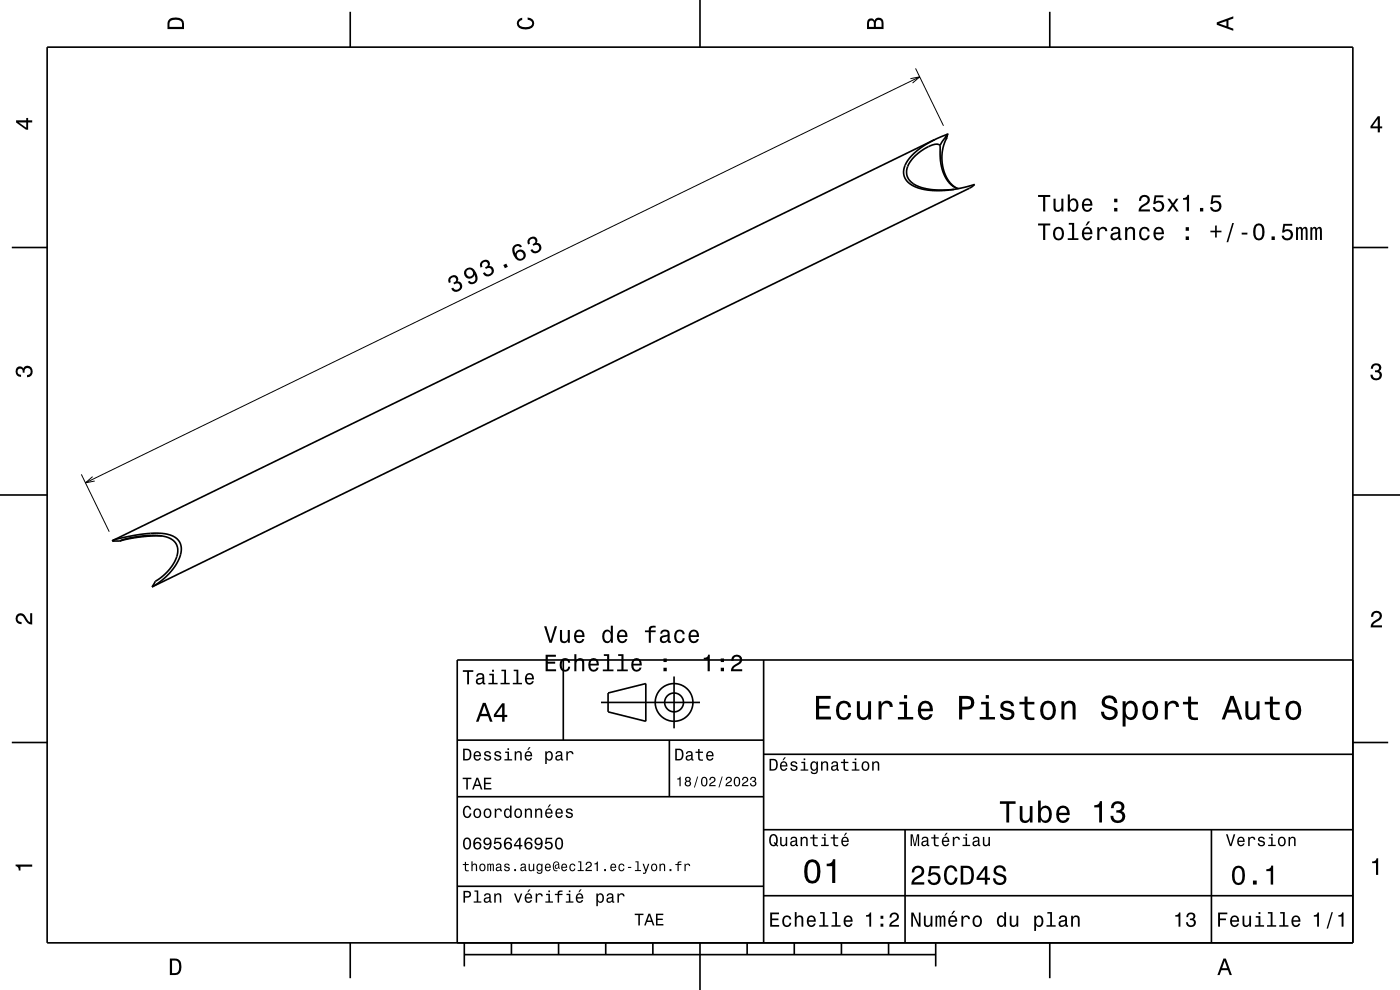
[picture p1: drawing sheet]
<svg xmlns="http://www.w3.org/2000/svg" width="297mm" height="210mm" viewBox="0 0 297 210" stroke-linecap="round" stroke-linejoin="round" font-family="sans-serif">
<path d="M193.1 16.7l2-.4-1.5 1.3M194.2 14.5l6 12.2M195.1 16.3l-177 86.1M17.3 100.6l5.9 12.2M19.6 101.1l-1.5 1.3 2-.4" fill="none" stroke="#000" stroke-width=".21"/>
<g fill="none" stroke="#000" stroke-width=".35">
<path d="M10 10h277v190h-277zM74.3 2.5v7.5M148.5 0v10M222.7 2.5v7.5M198.3 29.6l-2.9 1.7-2.1 1.8-1.3 2-.3 1.6 .1 .8 .4 .7 1.4 1.2 2.4 .8 2.8 .3a24.8 24.8 0 0 0 8-1.4l-1.1 .8-173.4 84.6M198.3 29.6l-174.3 85M199.4 30.9l-.5-.3a8.5 8.5 0 0 0-6.5 5.3 3.3 3.3 0 0 0 2.6 3.7 16.3 16.3 0 0 0 7.4 .6M199.4 30.9a11.7 11.7 0 0 0 1.6 7.4l.5 .7a3.4 3.4 0 0 0 1.8 1M200.5 29.3l-1.1 1.6M200.9 29.2a8.6 8.6 0 0 0 1.5 10.3l.7 .5M200.9 29.2l-.4 .1M201 28.5l-2.7 1.1"/>
<path d="M201 28.5l-.5 .8M201 28.5l-.1 .7M2.5 52.5h7.5M287 52.5h7.5M0 105h10M24 114.6l-.2 .2h1.6M24 114.6a28.3 28.3 0 0 1 11.4-1.3 3.4 3.4 0 0 1 2.6 5.2 13.1 13.1 0 0 1-5.7 6M25.4 114.8a18.4 18.4 0 0 1 10.2-.8 3.1 3.1 0 0 1 1.6 4.8 11.6 11.6 0 0 1-4.3 4.6l-.6 1.1M34.3 113.7a29.9 29.9 0 0 0-8.9 1.1M287 105h10M119.5 140v17M162 140v60"/>
<path d="M287 140h-190v60M2.5 157.5h7.5M97 157h65M127.5 149h21M129 147l8-2v8l-8-2zM142 157v12M143 143.5v11M287 157.5h7.5M97 169h65M162 176h125M162 160h125M192 176v24"/>
<path d="M257 176v24M97 188h65M162 190h125M74.3 200v7.5M98.5 202.5h100M98.5 200v5M108.5 200v2.5M118.5 200v2.5M128.5 200v2.5M138.5 200v2.5M148.5 200v10M158.5 200v2.5"/>
<path d="M168.5 200v2.5M178.5 200v2.5M188.5 200v2.5M198.5 200v5M222.7 200v7.5"/>
<circle cx="143" cy="149" r="2"/>
<circle cx="143" cy="149" r="4"/>
</g>
<g fill="#000">
<path d="M36 4a2.18 2.18 0 0 0-.5 2.2h3.5v-1.2a1.43 1.43 0 0 0-1.7-1.3zM36.3 4.4a2.15 2.15 0 0 1 2.2 .3l.1 1h-2.6v-1z" fill-rule="evenodd"/>
<path d="M109.9 4.2l.9-.4v.4a.7 .7 0 0 0-.7 .5 .7 .7 0 0 0 .3 .8 1.7 1.7 0 0 0 2.5-.5 .9 .9 0 0 0-1-.8v-.5a1.24 1.24 0 0 1 1.4 1.1 1.24 1.24 0 0 1-1 1.4 2.22 2.22 0 0 1-2.5-.7l-.2-.5z" fill-rule="evenodd"/>
<path d="M184.2 4.2l-.3 .7v1.3h3.5v-1.3a.98 .98 0 0 0-.7-1.1 .98 .98 0 0 0-1.2 .6 .84 .84 0 0 0-1.3-.2zM184.5 4.5a.54 .54 0 0 1 .6-.1 .54 .54 0 0 1 .3 .6v.7h-1zM185.9 4.4a.62 .62 0 0 1 .8-.1 .62 .62 0 0 1 .3 .6v.8h-1.2z" fill-rule="evenodd"/>
<path d="M258.1 4.7v.6l3.5 1.2v-.4l-1-.4v-1.4l1-.4v-.4zM258.6 5l1.6-.5v1z" fill-rule="evenodd"/>
<path d="M3.4 25.5v.5l2.1 1.5h.5v-1.5h.8v-.5h-.8v-.5h-.4v.5zM4 26h1.6v1.1z" fill-rule="evenodd"/>
<path d="M200.8 28.3h.4v.4h-.4z" fill-rule="evenodd"/>
<path d="M292.3 24.7l-1.6 2.1v.4h1.6v.9h.4v-.9h.5v-.4h-.5v-2.1zM292.3 25.2v1.6h-1.1z" fill-rule="evenodd"/>
<path d="M220.2 41.4v.4h1.1v3.1h.4v-3.1h1.1v-.4zM223.5 42.1v1.8a.89 .89 0 0 0 .6 1 .89 .89 0 0 0 1.1-.5v.5h.4v-2.8h-.4v1.6a.65 .65 0 0 1-.4 .8 .65 .65 0 0 1-.8-.3l-.1-2.1zM226.5 41.2v3.7h.5v-.5a.93 .93 0 0 0 1 .5 .93 .93 0 0 0 .7-.8 1.5 1.5 0 0 0-1-2l-.4 .1-.3 .4v-1.4zM227.2 42.7a.63 .63 0 0 1 .6-.2 .63 .63 0 0 1 .5 .6 1.13 1.13 0 0 1-.6 1.5 1.18 1.18 0 0 1-.5-1.9zM229.8 42.4a1.54 1.54 0 0 0 .8 2.6 1.06 1.06 0 0 0 1.1-.9h-.4l-.3 .3-.3 .2a.76 .76 0 0 1-.7-1h1.7a1.16 1.16 0 0 0-.4-1.3 1.16 1.16 0 0 0-1.5 .1zM230.2 42.7a.66 .66 0 0 1 .8-.2 .66 .66 0 0 1 .3 .8h-1.3zM236.4 44.1v.8h.6v-.8zM236.4 42.1v.8h.6v-.8zM241.9 41.7l-.3 .9h.5a.71 .71 0 0 1 .5-.8 .71 .71 0 0 1 .8 .5 .71 .71 0 0 1-.4 .8 1.8 1.8 0 0 0-1.5 1.8h2.4v-.5h-1.9a2.2 2.2 0 0 1 1.5-1.1 1.13 1.13 0 0 0 .1-1.7 1.13 1.13 0 0 0-1.7 .1zM244.9 41.4l-.2 1.9h.4a.79 .79 0 0 1 1.1-.2 .79 .79 0 0 1 .1 1.2 .79 .79 0 0 1-1.2-.1l-.1-.3h-.4a1.21 1.21 0 0 0 1.5 1.1 1.21 1.21 0 0 0 .8-1.6 1.21 1.21 0 0 0-1.8-.6l.2-1h1.5v-.4zM247.7 42.1l.8 1.4-.9 1.4h.5l.7-1.1 .7 1.1h.6l-1-1.4 .9-1.4h-.5l-.7 1-.6-1zM251 42v.4h.8v2.5h.4v-3.6h-.3a.77 .77 0 0 1-.9 .7zM254.6 44.1v.8h.7v-.8zM257.1 41.4l-.3 1.9h.4a.79 .79 0 0 1 1.2-.2 .79 .79 0 0 1 0 1.2 .79 .79 0 0 1-1.2-.1v-.3h-.5a1.21 1.21 0 0 0 1.5 1.1 1.21 1.21 0 0 0 .8-1.6 1.21 1.21 0 0 0-1.7-.6l.1-1h1.5v-.4z" fill-rule="evenodd"/>
<path d="M220.2 47.4v.4h1.1v3.1h.4v-3.1h1.1v-.4zM223.7 48.5a1.53 1.53 0 0 0 .9 2.5 1.48 1.48 0 0 0 1.1-1.4 1.48 1.48 0 0 0-1.1-1.5l-.5 .1zM224 48.8a.67 .67 0 0 1 .7-.3 .67 .67 0 0 1 .5 .6 1.11 1.11 0 0 1-.6 1.5 1.17 1.17 0 0 1-.6-1.8zM226.7 47.3v.4h.7v2.8h-.9v.4h2.3v-.4h-.9v-3.2zM230.8 47l-.5 .8h.3l.7-.8zM229.8 48.5a1.54 1.54 0 0 0 .8 2.5 1.06 1.06 0 0 0 1.1-.9h-.4l-.3 .4-.3 .1a.76 .76 0 0 1-.7-.9h1.7a1.16 1.16 0 0 0-.4-1.4 1.16 1.16 0 0 0-1.5 .2zM230.2 48.7a.66 .66 0 0 1 .8-.1 .66 .66 0 0 1 .3 .7h-1.3zM232.8 48.2v2.7h.4v-1.5a.66 .66 0 0 1 .4-.8 .66 .66 0 0 1 .8 .2l.1 .2h.4a.89 .89 0 0 0-.7-.9 .89 .89 0 0 0-1 .5v-.4zM235.9 48.3l-.2 .7h.4a.55 .55 0 0 1 .7-.5 .55 .55 0 0 1 .3 .7l-.2 .1a.98 .98 0 0 0-1.1 .3 .98 .98 0 0 0 0 1.2 1.06 1.06 0 0 0 1.5-.2l.1 .3h.5v-.3l-.2-.1v-1.6a1.02 1.02 0 0 0-.7-.8 1.02 1.02 0 0 0-1.1 .2zM236.1 49.9l1.1-.4a.77 .77 0 0 1-.2 .9 .77 .77 0 0 1-.9 .1l-.1-.3zM238.7 48.2v2.7h.4v-1.6a.63 .63 0 0 1 .4-.7 .63 .63 0 0 1 .8 .3l.1 2h.4v-1.8a.89 .89 0 0 0-.6-1 .89 .89 0 0 0-1.1 .5v-.4zM242 48.5a1.53 1.53 0 0 0 .8 2.5 1.07 1.07 0 0 0 1.1-1.1h-.4a.67 .67 0 0 1-.7 .7 .67 .67 0 0 1-.7-.6 1.11 1.11 0 0 1 .7-1.5 .6 .6 0 0 1 .7 .6h.4a1.09 1.09 0 0 0-.8-1 1.09 1.09 0 0 0-1.1 .4zM245 48.5a1.54 1.54 0 0 0 .8 2.5 1.06 1.06 0 0 0 1.1-.9h-.5l-.2 .4-.4 .1a.76 .76 0 0 1-.6-.9h1.7a1.16 1.16 0 0 0-.5-1.4 1.16 1.16 0 0 0-1.4 .2zM245.3 48.7a.66 .66 0 0 1 .8-.1 .66 .66 0 0 1 .4 .7h-1.3zM251.5 50.2v.7h.7v-.7zM251.5 48.2v.7h.7v-.7zM257.8 47.8v1.1h-1v.4h1v1.1h.3v-1.1h1v-.4h-1v-1.1zM261.4 47.3l-1.2 4.1h.3l1.3-4.1zM263.4 49.4v.3h1.2v-.3zM266.2 47.8a2.67 2.67 0 0 0 .3 3.1 1.14 1.14 0 0 0 1.7-.9 2.31 2.31 0 0 0-.6-2.5l-.5-.1-.6 .1zM266.7 47.9h.7a2.38 2.38 0 0 1 0 2.6h-.7a2.37 2.37 0 0 1 0-2.6zM269.7 50.2v.7h.7v-.7zM272.3 47.5l-.3 1.8h.4a.79 .79 0 0 1 1.1-.2 .79 .79 0 0 1 .1 1.2 .79 .79 0 0 1-1.2-.1l-.1-.2h-.4a1.21 1.21 0 0 0 1.5 1 1.21 1.21 0 0 0 .8-1.6 1.21 1.21 0 0 0-1.7-.6l.1-.9h1.5v-.4zM274.9 48.2v2.7h.5v-2.1l.2-.3h.2l.2 .3v2.1h.4v-2.1l.3-.3 .2 .1 .1 .4v1.9h.4v-1.9a.69 .69 0 0 0-.5-.9l-.6 .4-.2-.3-.3-.1-.5 .4v-.3zM278 48.2v2.7h.4v-2.1l.4-.3 .2 .3v2.1h.4v-1.8a.5 .5 0 0 1 .4-.6l.2 .1v.4v1.9h.4v-1.9a.69 .69 0 0 0-.5-.9l-.5 .4-.2-.3-.3-.1-.5 .4v-.3z" fill-rule="evenodd"/>
<path d="M95.3 58.8a1.06 1.06 0 0 0-.1 1.2l.4-.2a.62 .62 0 0 1 0-.8 .62 .62 0 0 1 .8-.1 .62 .62 0 0 1 .2 .8l-.4 .3 .2 .3a.72 .72 0 0 1 1 0 .72 .72 0 0 1 0 1.1 .72 .72 0 0 1-1.1-.1l-.2-.3-.4 .2a1.18 1.18 0 0 0 1.9 .4 1.18 1.18 0 0 0-.3-1.9h-.2a.9 .9 0 0 0-.2-1.2 .9 .9 0 0 0-1.2 0zM98.7 57.2a1.15 1.15 0 0 0 .3 1.7 1.15 1.15 0 0 0 1.7-.6 1.02 1.02 0 0 1-.2 1.5 .56 .56 0 0 1-.8-.2l-.5 .2a1.18 1.18 0 0 0 1.6 .3 1.18 1.18 0 0 0 .5-1.5 1.76 1.76 0 0 0-2.2-1.7zM98.9 57.9a.75 .75 0 0 1 1.5 0 .75 .75 0 0 1-1.5 0zM102.1 55.5a1.07 1.07 0 0 0-.1 1.3l.4-.2a.62 .62 0 0 1-.1-.9 .62 .62 0 0 1 .9-.1 .62 .62 0 0 1 .1 .9l-.4 .2 .2 .4a.72 .72 0 0 1 1-.1 .72 .72 0 0 1 0 1.1 .72 .72 0 0 1-1.1-.1l-.1-.3-.5 .2a1.18 1.18 0 0 0 1.9 .5 1.18 1.18 0 0 0-.2-2h-.3a.9 .9 0 0 0-.2-1.1 .9 .9 0 0 0-1.2-.1zM106.8 56.2l.3 .7 .6-.3-.3-.7zM109.1 52.1a2.12 2.12 0 0 0 1.2 3.2 1.16 1.16 0 0 0 1.3-.9 1.16 1.16 0 0 0-.9-1.3 1.16 1.16 0 0 0-1.4 .7 1.02 1.02 0 0 1 .2-1.5 .58 .58 0 0 1 .8 .2l.5-.2a1.04 1.04 0 0 0-1.7-.2zM109.6 54.2a.75 .75 0 0 1 1.5 0 .75 .75 0 0 1-1.5 0zM112.1 50.6a1.07 1.07 0 0 0-.1 1.3l.4-.2a.62 .62 0 0 1 0-.9 .62 .62 0 0 1 .8-.1 .62 .62 0 0 1 .2 .9l-.4 .2 .2 .4a.72 .72 0 0 1 1-.1 .72 .72 0 0 1 0 1.1 .72 .72 0 0 1-1.1-.1l-.2-.3-.4 .2a1.18 1.18 0 0 0 1.9 .5 1.18 1.18 0 0 0-.3-2h-.2a.9 .9 0 0 0-.2-1.1 .9 .9 0 0 0-1.2-.1z" fill-rule="evenodd"/>
<path d="M291.1 77.4a1.08 1.08 0 0 1 1.4-.2 1.08 1.08 0 0 1 .4 1.2l-.3 .3a1.06 1.06 0 0 1 .5 1.3 1.06 1.06 0 0 1-1.2 .7 1.1 1.1 0 0 1-1.2-1.2h.5a.71 .71 0 0 0 1 .8 .71 .71 0 0 0 .1-1.3h-.6v-.4a.61 .61 0 0 0 .8-.3 .61 .61 0 0 0-.2-.8 .61 .61 0 0 0-.9 .2l-.1 .5h-.5z" fill-rule="evenodd"/>
<path d="M3.6 78a.86 .86 0 0 1 1.4 .2 1.06 1.06 0 0 1 1.2-.6 1.06 1.06 0 0 1 .7 1.2 1.1 1.1 0 0 1-1.2 1.2v-.4a.71 .71 0 0 0 .8-1 .71 .71 0 0 0-1.3-.1v.6h-.4a.61 .61 0 0 0-.3-.8 .61 .61 0 0 0-.8 .2 .61 .61 0 0 0 .2 .8l.6 .2v.4a1.15 1.15 0 0 1-1.2-.6 1.15 1.15 0 0 1 .3-1.3z" fill-rule="evenodd"/>
<path d="M23.9 114.4h.3v.4h-.3z" fill-rule="evenodd"/>
<path d="M3.6 130.4a1.22 1.22 0 0 1 2 .7l.4 .6 .4 .3v-1.9h.4v2.4a1.8 1.8 0 0 1-1.7-1.4 .71 .71 0 0 0-.9-.5 .71 .71 0 0 0-.5 .8 .71 .71 0 0 0 .9 .5v.5a1.18 1.18 0 0 1-1.2-.7 1.18 1.18 0 0 1 .2-1.3z" fill-rule="evenodd"/>
<path d="M115.4 132.8l1.2 3.5h.5l1.1-3.5h-.5l-.9 3-.9-3zM118.8 133.6v1.8a.89 .89 0 0 0 .6 1 .89 .89 0 0 0 1.1-.5v.4h.4v-2.7h-.5v1.6a.65 .65 0 0 1-.3 .8 .65 .65 0 0 1-.8-.3l-.1-2.1zM122.1 133.9a1.54 1.54 0 0 0 .8 2.5 1.06 1.06 0 0 0 1.1-.8h-.5l-.2 .3-.4 .1a.76 .76 0 0 1-.7-.9h1.8a1.16 1.16 0 0 0-.5-1.4 1.16 1.16 0 0 0-1.4 .2zM122.4 134.1a.66 .66 0 0 1 .8-.1 .66 .66 0 0 1 .3 .7h-1.3zM128 133.9a1.58 1.58 0 0 0 .8 2.5l.4-.1 .4-.4v.4h.4v-3.6h-.4v1.3a.89 .89 0 0 0-1.6-.1zM128.4 134.2a.62 .62 0 0 1 .7-.2 .62 .62 0 0 1 .4 .5 1.12 1.12 0 0 1-.6 1.5 1.19 1.19 0 0 1-.5-1.8zM131.2 133.9a1.54 1.54 0 0 0 .8 2.5 1.05 1.05 0 0 0 1.1-.8h-.5l-.2 .3-.4 .1a.76 .76 0 0 1-.7-.9h1.8a1.16 1.16 0 0 0-.5-1.4 1.16 1.16 0 0 0-1.4 .2zM131.5 134.1a.66 .66 0 0 1 .8-.1 .66 .66 0 0 1 .4 .7h-1.4zM136.8 133.7v.4h.8v2.2h.5v-2.2h1v-.4h-1v-.3l.3-.3h.7v-.3a1.03 1.03 0 0 0-1.5 .7v.2zM140.3 133.8l-.2 .6h.4a.55 .55 0 0 1 .7-.5 .55 .55 0 0 1 .3 .8h-.2a1 1 0 0 0-1 .2 1 1 0 0 0-.3 1.1 .94 .94 0 0 0 1.7 0l.1 .3 .5 .1v-.4h-.2v-.2v-1.4a1.02 1.02 0 0 0-.7-.9 1.02 1.02 0 0 0-1.1 .3zM140.5 135.3l1.1-.3a.77 .77 0 0 1-.2 .8 .77 .77 0 0 1-.9 .1l-.1-.3zM143.3 133.9a1.53 1.53 0 0 0 .9 2.5 1.05 1.05 0 0 0 1.1-1h-.5a.67 .67 0 0 1-.6 .6 .67 .67 0 0 1-.7-.6 1.12 1.12 0 0 1 .7-1.5 .6 .6 0 0 1 .6 .6h.5a1.09 1.09 0 0 0-.8-.9 1.09 1.09 0 0 0-1.2 .3zM146.4 133.9a1.54 1.54 0 0 0 .8 2.5 1.05 1.05 0 0 0 1-.8h-.4l-.2 .3-.4 .1a.76 .76 0 0 1-.7-.9h1.8a1.16 1.16 0 0 0-.5-1.4 1.16 1.16 0 0 0-1.4 .2zM146.7 134.1a.66 .66 0 0 1 .8-.1 .66 .66 0 0 1 .3 .7h-1.3z" fill-rule="evenodd"/>
<path d="M291.2 129.9a1.18 1.18 0 0 1 1.9 .3 1.18 1.18 0 0 1-1 1.7l-.5 .3-.3 .5h1.9v.4h-2.4a1.8 1.8 0 0 1 1.4-1.8 .71 .71 0 0 0 .5-.8 .71 .71 0 0 0-.9-.5 .71 .71 0 0 0-.5 .8h-.4z" fill-rule="evenodd"/>
<path d="M98.2 158.8v2.5h.9a1.37 1.37 0 0 0 .7-2.2 1.56 1.56 0 0 0-1.6-.3zM98.6 159.1a.98 .98 0 0 1 1.1 .7 .98 .98 0 0 1-.6 1.2h-.5zM100.7 159.6a1.04 1.04 0 0 0-.2 1.2 1.04 1.04 0 0 0 1 .5l.5-.5h-.3l-.4 .3a.54 .54 0 0 1-.5-.7h1.3a.83 .83 0 0 0-.4-.9 .83 .83 0 0 0-1 .1zM100.9 159.7l.2-.1a.47 .47 0 0 1 .5 .1 .47 .47 0 0 1 .1 .5h-.9zM102.9 159.5l-.2 .1a.69 .69 0 0 0 .9 .9l.2 .1a.43 .43 0 0 1-.4 .5 .43 .43 0 0 1-.4-.4h-.3a.74 .74 0 0 0 .9 .7 .74 .74 0 0 0 .5-1l-1-.4a.38 .38 0 0 1 .3-.5 .38 .38 0 0 1 .4 .4h.3a.78 .78 0 0 0-1.2-.4zM105.1 159.5l-.2 .1a.69 .69 0 0 0 .9 .9l.2 .1a.43 .43 0 0 1-.4 .5 .43 .43 0 0 1-.5-.4h-.3a.74 .74 0 0 0 .9 .7 .74 .74 0 0 0 .5-1l-.9-.4a.38 .38 0 0 1 .3-.5 .38 .38 0 0 1 .4 .4h.3a.77 .77 0 0 0-1.2-.4zM107.2 159.4v.3h.5v1.3h-.7v.3h1.6v-.3h-.6v-1.6zM107.7 158.7v.4h.3v-.4zM109.2 159.4v1.9h.3v-1.1a.45 .45 0 0 1 .4-.6 .45 .45 0 0 1 .5 .5v1.2h.3v-1.3a.63 .63 0 0 0-.5-.7 .63 .63 0 0 0-.7 .4v-.3zM112.2 158.5l-.4 .6h.3l.5-.6zM111.5 159.6a1.04 1.04 0 0 0-.2 1.2 1.04 1.04 0 0 0 1.1 .5l.5-.5h-.3l-.5 .3a.54 .54 0 0 1-.5-.7h1.3a.83 .83 0 0 0-.4-.9 .83 .83 0 0 0-1 .1zM111.8 159.7l.1-.1a.48 .48 0 0 1 .5 .1 .48 .48 0 0 1 .2 .5h-1zM115.7 159.4v2.7h.3v-1.1a.66 .66 0 0 0 .7 .4 .66 .66 0 0 0 .5-.6 .91 .91 0 0 0 0-1.1 .91 .91 0 0 0-1-.3l-.2 .3v-.3zM116.1 159.8a.45 .45 0 0 1 .5-.2 .45 .45 0 0 1 .3 .4 .65 .65 0 0 1 .1 .8 .65 .65 0 0 1-.7 .2 .98 .98 0 0 1-.2-1.2zM118.1 159.5l-.2 .4h.3a.39 .39 0 0 1 .4-.3 .39 .39 0 0 1 .3 .5h-.1a.65 .65 0 0 0-1 .4 .65 .65 0 0 0 .6 .9l.6-.3 .1 .2h.4v-.2l-.2-.1v-1.1a.72 .72 0 0 0-.5-.6 .72 .72 0 0 0-.7 .2zM118.2 160.6l.8-.3a.55 .55 0 0 1-.2 .7 .55 .55 0 0 1-.6 0zM120.1 159.4v1.9h.4v-1.1a.47 .47 0 0 1 .2-.6 .47 .47 0 0 1 .6 .2v.2h.4a.64 .64 0 0 0-.5-.7 .64 .64 0 0 0-.8 .4v-.3z" fill-rule="evenodd"/>
<path d="M98.2 142.2v.3h.9v2.7h.4v-2.7h.9v-.3zM101.3 143l-.3 .5h.4a.47 .47 0 0 1 .5-.4 .47 .47 0 0 1 .4 .6l-.2 .1a.84 .84 0 0 0-1 .2 .84 .84 0 0 0 0 1.1 .9 .9 0 0 0 1.3-.2l.1 .2 .5 .1v-.3l-.3-.1v-1.3a.87 .87 0 0 0-1.4-.5zM101.4 144.3l.9-.3a.66 .66 0 0 1-.1 .7 .66 .66 0 0 1-.8 .1zM103.8 142.9v.3h.6v1.6h-.8v.4h2v-.4h-.8v-1.9zM104.4 142.1v.4h.4v-.4zM106.4 142.1v.3h.6v2.4h-.8v.4h1.9v-.4h-.7v-2.7zM109 142.1v.3h.6v2.4h-.8v.4h1.9v-.4h-.7v-2.7zM111.6 143.1a1.32 1.32 0 0 0 .7 2.1 .9 .9 0 0 0 .9-.7h-.3l-.2 .3-.4 .1a.65 .65 0 0 1-.6-.8h1.6a1 1 0 0 0-.4-1.2 1 1 0 0 0-1.3 .2zM111.9 143.3a.57 .57 0 0 1 .7-.1 .57 .57 0 0 1 .3 .6h-1.2z" fill-rule="evenodd"/>
<path d="M102.4 149.1l-1.4 4h.5l.4-1.2h1.6l.4 1.2h.6l-1.5-4zM102.7 149.7l.7 1.7h-1.3zM106.5 149.2l-1.7 2.4v.5h1.7v1h.5v-1h.6v-.5h-.6v-2.4zM106.5 149.9v1.7h-1.3z" fill-rule="evenodd"/>
<path d="M115.8 138.9v3.5h2.2v-.4h-1.8v-1.2h1.6v-.4h-1.6v-1.1h1.7v-.4zM119 140a1.53 1.53 0 0 0 .9 2.5 1.05 1.05 0 0 0 1.1-1.1h-.5a.67 .67 0 0 1-.6 .7 .67 .67 0 0 1-.7-.6 1.11 1.11 0 0 1 .7-1.5 .6 .6 0 0 1 .6 .6h.5a1.09 1.09 0 0 0-.8-1 1.09 1.09 0 0 0-1.2 .4zM121.8 138.8v3.6h.5v-1.6a.63 .63 0 0 1 .4-.7 .63 .63 0 0 1 .8 .3v2h.4v-1.8a.88 .88 0 0 0-.6-1 .88 .88 0 0 0-1 .5v-1.3zM125.1 140a1.54 1.54 0 0 0 .8 2.5 1.06 1.06 0 0 0 1.1-.9h-.4l-.3 .4-.3 .1a.76 .76 0 0 1-.7-.9h1.7a1.16 1.16 0 0 0-.4-1.4 1.16 1.16 0 0 0-1.5 .2zM125.5 140.2a.66 .66 0 0 1 .8-.1 .66 .66 0 0 1 .3 .7h-1.3zM128.1 138.8v.3h.7v2.9h-.9v.4h2.2v-.4h-.9v-3.2zM131.1 138.8v.3h.7v2.9h-.9v.4h2.3v-.4h-.9v-3.2zM134.2 140a1.54 1.54 0 0 0 .8 2.5 1.06 1.06 0 0 0 1.1-.9h-.4l-.3 .4-.3 .1a.76 .76 0 0 1-.7-.9h1.7a1.17 1.17 0 0 0-.4-1.4 1.17 1.17 0 0 0-1.5 .2zM134.6 140.2a.66 .66 0 0 1 .8-.1 .66 .66 0 0 1 .3 .7h-1.3zM140.8 141.6v.8h.6v-.8zM140.8 139.7v.7h.6v-.7z" fill-rule="evenodd"/>
<path d="M143.2 158.8v2.5h.9a1.37 1.37 0 0 0 .7-2.2 1.56 1.56 0 0 0-1.6-.3zM143.6 159.1a.98 .98 0 0 1 1.1 .7 .98 .98 0 0 1-.6 1.2h-.5zM145.7 159.5l-.2 .4h.3a.39 .39 0 0 1 .5-.3 .39 .39 0 0 1 .3 .5h-.2a.65 .65 0 0 0-.9 .4 .65 .65 0 0 0 .5 .9l.7-.3v.2h.4v-.2l-.1-.1-.1-1.1a.73 .73 0 0 0-.4-.6 .73 .73 0 0 0-.8 .2zM145.8 160.6l.8-.3a.55 .55 0 0 1-.1 .7 .55 .55 0 0 1-.7 0zM148.1 158.9v.5h-.5v.3h.5v1.3a.75 .75 0 0 0 1 .4v-.3a.48 .48 0 0 1-.7-.3v-1.1h.7v-.3h-.7v-.5zM150 159.6a1.04 1.04 0 0 0-.2 1.2 1.04 1.04 0 0 0 1.1 .5l.5-.5h-.4l-.4 .3a.54 .54 0 0 1-.5-.7h1.3a.83 .83 0 0 0-.4-.9 .83 .83 0 0 0-1 .1zM150.3 159.7l.1-.1a.48 .48 0 0 1 .5 .1 .48 .48 0 0 1 .2 .5h-1z" fill-rule="evenodd"/>
<path d="M149.3 139.5v.4h.8v2.5h.5v-3.5h-.4a.77 .77 0 0 1-.9 .6zM152.9 141.6v.8h.7v-.8zM152.9 139.7v.7h.7v-.7zM155.4 139.2l-.3 .9h.5a.7 .7 0 0 1 .5-.8 .7 .7 0 0 1 .9 .5 .7 .7 0 0 1-.5 .9 1.8 1.8 0 0 0-1.5 1.7h2.5v-.4h-1.9a2.2 2.2 0 0 1 1.4-1.2 1.13 1.13 0 0 0 .1-1.7 1.13 1.13 0 0 0-1.7 .1z" fill-rule="evenodd"/>
<path d="M173.1 147.6v5h3.2v-.6h-2.5v-1.7h2.2v-.6h-2.2v-1.5h2.4v-.6zM177.8 149.2a2.59 2.59 0 0 0 .5 3.4 1.58 1.58 0 0 0 2.3-1.4h-.6a.95 .95 0 0 1-.9 1 .95 .95 0 0 1-1-.9 1.59 1.59 0 0 1 .9-2.1 .85 .85 0 0 1 .9 .8h.7a1.56 1.56 0 0 0-1.1-1.3 1.56 1.56 0 0 0-1.7 .5zM181.8 148.8v2.5a1.27 1.27 0 0 0 .9 1.4 1.27 1.27 0 0 0 1.5-.7v.6h.6v-3.8h-.6v2.2a.92 .92 0 0 1-.6 1.1 .92 .92 0 0 1-1.2-.4v-2.9zM186.4 148.8v3.8h.6v-2.2a.95 .95 0 0 1 .5-1.1 .95 .95 0 0 1 1.2 .3l.1 .4h.6a1.28 1.28 0 0 0-1-1.4 1.28 1.28 0 0 0-1.4 .8v-.6zM190.8 148.9v.5h1v2.7h-1.3v.5h3.2v-.5h-1.3v-3.2zM191.8 147.4v.8h.6v-.8zM195.1 149.2a2.62 2.62 0 0 0 .5 3.4 1.57 1.57 0 0 0 2.2-1.1h-.6l-.3 .5-.5 .2a1.08 1.08 0 0 1-1-1.3h2.5a1.66 1.66 0 0 0-.7-2 1.66 1.66 0 0 0-2.1 .3zM195.6 149.5a.94 .94 0 0 1 1.2-.2 .94 .94 0 0 1 .5 1h-1.9zM203.5 147.6v5h.6v-2.1h.8a1.47 1.47 0 0 0 1.8-1.2 1.47 1.47 0 0 0-1.5-1.7zM204.1 148.2a1.6 1.6 0 0 1 1.8 .5 .86 .86 0 0 1 0 .9 .86 .86 0 0 1-.9 .3h-.9zM208.1 148.9v.5h1v2.7h-1.3v.5h3.3v-.5h-1.3v-3.2zM209.1 147.4v.8h.7v-.8zM212.6 148.9a1.08 1.08 0 0 0-.3 1.2 1.08 1.08 0 0 0 1 .7l1.1 .4a.57 .57 0 0 1 .2 .6 .57 .57 0 0 1-.5 .4 .96 .96 0 0 1-1.4-.8h-.6a1.6 1.6 0 0 0 1.3 1.4 1.6 1.6 0 0 0 1.7-.8 1.13 1.13 0 0 0-1-1.6l-1.1-.3-.2-.4a.87 .87 0 0 1 .9-.5 .87 .87 0 0 1 .8 .6h.6a1.41 1.41 0 0 0-2.1-1.1zM217.4 147.8v1.1h-1.1v.5h1.1v2.6l.2 .4 .4 .3h1.4v-.5a.97 .97 0 0 1-1.4-.5v-2.3h1.4v-.5h-1.4v-1.1zM221.1 149.2a2.56 2.56 0 0 0 .5 3.4 1.72 1.72 0 0 0 1.8-.2 1.72 1.72 0 0 0 .6-1.7 1.7 1.7 0 0 0-.9-1.9 1.7 1.7 0 0 0-2 .4zM221.6 149.6a.96 .96 0 0 1 1-.4 .96 .96 0 0 1 .7 .8 1.59 1.59 0 0 1-1 2.2 1.19 1.19 0 0 1-1-1.5zM225.2 148.8v3.8h.6v-2.2a.97 .97 0 0 1 .5-1.1 .97 .97 0 0 1 1.1 .2l.1 .7v2.4h.7v-2.5a1.27 1.27 0 0 0-.9-1.4 1.27 1.27 0 0 0-1.5 .6v-.5zM234.1 147.9a1.38 1.38 0 0 0-.3 1.5 1.38 1.38 0 0 0 1.3 .9 1.25 1.25 0 0 1 1.4 .9 1.15 1.15 0 0 1-1.3 .9 1.15 1.15 0 0 1-1-1.1h-.7a1.8 1.8 0 0 0 1.7 1.8 1.8 1.8 0 0 0 1.9-1.6 1.46 1.46 0 0 0-1.5-1.4l-.6-.2a.83 .83 0 0 1-.5-1.1 .83 .83 0 0 1 1.2-.3l.5 .5 .1 .4h.7a1.67 1.67 0 0 0-1-1.6 1.67 1.67 0 0 0-1.9 .4zM238.2 148.8v5.3h.6v-2.1a1.32 1.32 0 0 0 1.4 .7 1.32 1.32 0 0 0 1.1-1.1 2.43 2.43 0 0 0-.8-2.8 1.21 1.21 0 0 0-1.7 .5v-.5zM239.1 149.6a.9 .9 0 0 1 .9-.4 .9 .9 0 0 1 .7 .8 1.61 1.61 0 0 1-.9 2.2 1.18 1.18 0 0 1-1-1.5zM242.8 149.2a2.56 2.56 0 0 0 .5 3.4 1.72 1.72 0 0 0 1.8-.2 1.72 1.72 0 0 0 .6-1.7 1.7 1.7 0 0 0-.9-1.9 1.7 1.7 0 0 0-2 .4zM243.3 149.6a.96 .96 0 0 1 1-.4 .96 .96 0 0 1 .7 .8 1.59 1.59 0 0 1-1 2.2 1.19 1.19 0 0 1-1-1.5zM247.1 148.8v3.8h.6v-2.2a.95 .95 0 0 1 .5-1.1 .95 .95 0 0 1 1.2 .3l.1 .4h.6a1.28 1.28 0 0 0-1-1.4 1.28 1.28 0 0 0-1.4 .8v-.6zM252 147.8v1.1h-1v.5h1l.1 2.6 .2 .4 .4 .3h1.4v-.5a.97 .97 0 0 1-1.4-.5v-2.3h1.4v-.5h-1.4v-1.1zM261 147.6l-1.8 5h.6l.6-1.4h2l.5 1.4h.7l-1.9-5zM261.4 148.3l.7 2.2h-1.5zM264.2 148.8v2.5a1.27 1.27 0 0 0 .9 1.4 1.27 1.27 0 0 0 1.5-.7v.6h.6v-3.8h-.6v2.2a.92 .92 0 0 1-.6 1.1 .92 .92 0 0 1-1.1-.4l-.1-2.9zM269.4 147.8v1.1h-1.1v.5h1.1v2.6l.2 .4 .4 .3 .7 .1 .8-.1v-.5a.97 .97 0 0 1-1.4-.5l-.1-2.3h1.5v-.5h-1.5v-1.1zM273.1 149.2a2.56 2.56 0 0 0 .6 3.4 1.72 1.72 0 0 0 1.8-.2 1.72 1.72 0 0 0 .6-1.7 1.7 1.7 0 0 0-.9-1.9 1.7 1.7 0 0 0-2.1 .4zM273.6 149.6a.96 .96 0 0 1 1-.4 .96 .96 0 0 1 .7 .8 1.59 1.59 0 0 1-.9 2.2 1.19 1.19 0 0 1-1.1-1.5z" fill-rule="evenodd"/>
<path d="M98.4 178a1.44 1.44 0 0 0 .7 2.2 1.45 1.45 0 0 0 .6-2.2 .79 .79 0 0 0-1.3 0zM98.8 178h.5a1.69 1.69 0 0 1 0 1.9h-.5a1.71 1.71 0 0 1 0-1.9zM100.8 177.8a1.72 1.72 0 0 0 .1 2.3 .83 .83 0 0 0 1.1-.2 .83 .83 0 0 0-.1-1.1 .83 .83 0 0 0-1.2 0 .74 .74 0 0 1 .6-.9l.3 .1 .2 .3h.3a.8 .8 0 0 0-.5-.6 .8 .8 0 0 0-.8 .1zM100.7 179.4a.55 .55 0 0 1 1.1 0 .55 .55 0 0 1-1.1 0zM102.8 177.9a.82 .82 0 0 0-.1 1.2 .82 .82 0 0 0 1.2-.1 .73 .73 0 0 1-.6 .9l-.3-.1-.1-.3h-.3a.88 .88 0 0 0 1 .7 .88 .88 0 0 0 .7-1.1 1.01 1.01 0 0 0-.3-1.2 1.01 1.01 0 0 0-1.2 0zM102.9 178.5a.53 .53 0 0 1 1 0 .53 .53 0 0 1-1 0zM105 177.7l-.2 1.3h.3a.57 .57 0 0 1 .8-.1 .57 .57 0 0 1 0 .9 .57 .57 0 0 1-.9-.3h-.3a.86 .86 0 0 0 1.1 .8 .86 .86 0 0 0 .6-1.2 .86 .86 0 0 0-1.3-.4l.1-.7h1.1v-.3zM107.3 177.8a1.72 1.72 0 0 0 .1 2.3 .83 .83 0 0 0 1.1-.2 .83 .83 0 0 0-.1-1.1 .83 .83 0 0 0-1.2 0 .74 .74 0 0 1 .6-.9l.4 .1 .1 .3h.3a.8 .8 0 0 0-.5-.6 .8 .8 0 0 0-.8 .1zM107.2 179.4a.55 .55 0 0 1 1.1 0 .55 .55 0 0 1-1.1 0zM110.1 177.7l-1.1 1.5v.3h1.1v.7h.4v-.7h.3v-.3h-.3v-1.5zM110.1 178.1v1.1h-.8zM111.6 177.8a1.72 1.72 0 0 0 .1 2.3 .83 .83 0 0 0 1.1-.2 .83 .83 0 0 0-.1-1.1 .83 .83 0 0 0-1.1 0 .74 .74 0 0 1 .6-.9l.3 .1 .1 .3h.4a.8 .8 0 0 0-.6-.6 .8 .8 0 0 0-.8 .1zM111.6 179.4a.53 .53 0 0 1 1 0 .53 .53 0 0 1-1 0zM113.6 177.9a.82 .82 0 0 0 0 1.2 .82 .82 0 0 0 1.2-.1 .73 .73 0 0 1-.6 .9l-.3-.1-.2-.3h-.3a.88 .88 0 0 0 1.1 .7 .88 .88 0 0 0 .6-1.1 1.01 1.01 0 0 0-.2-1.2 1.01 1.01 0 0 0-1.3 0zM113.7 178.5a.55 .55 0 0 1 1.1 0 .55 .55 0 0 1-1.1 0zM115.8 177.7l-.2 1.3h.3a.57 .57 0 0 1 .9-.1 .57 .57 0 0 1-.1 .9 .57 .57 0 0 1-.8-.3h-.4a.86 .86 0 0 0 1.1 .8 .86 .86 0 0 0 .6-1.2 .86 .86 0 0 0-1.2-.4v-.7h1.1v-.3zM118 178a1.44 1.44 0 0 0 .6 2.2 1.45 1.45 0 0 0 .6-2.2 .79 .79 0 0 0-1.2 0zM118.4 178h.4a1.71 1.71 0 0 1 0 1.9h-.4a1.69 1.69 0 0 1 0-1.9z" fill-rule="evenodd"/>
<path d="M98.2 165v.3h.7v2.2h.4v-2.2h.7v-.3zM101.1 165l-.9 2.5h.3l.3-.8h1l.2 .8h.4l-1-2.5zM101.3 165.3l.3 1.1h-.7zM102.7 165v2.5h1.5v-.3h-1.2v-.9h1.1v-.3h-1.1v-.7h1.2v-.3z" fill-rule="evenodd"/>
<path d="M98.4 171.2a1.45 1.45 0 0 0 .7 2.3 .94 .94 0 0 0 .9-1h-.3a.59 .59 0 0 1-.8 .7 1.31 1.31 0 0 1 .2-2l.3 .1 .2 .4h.4a.85 .85 0 0 0-.6-.8 .85 .85 0 0 0-1 .3zM100.6 171.7a1.04 1.04 0 0 0-.1 1.3 1.04 1.04 0 0 0 1.1 .5 1.04 1.04 0 0 0 .5-1.3 1.04 1.04 0 0 0-1.2-.7zM100.9 171.9a.48 .48 0 0 1 .5-.1 .48 .48 0 0 1 .3 .4 .66 .66 0 0 1 0 .7 .66 .66 0 0 1-.7 .3 .98 .98 0 0 1-.1-1.3zM102.8 171.7a1.04 1.04 0 0 0-.2 1.3 1.04 1.04 0 0 0 1.2 .5 1.04 1.04 0 0 0 .5-1.3 1.04 1.04 0 0 0-1.2-.7zM103 171.9a.48 .48 0 0 1 .5-.1 .48 .48 0 0 1 .4 .4 .66 .66 0 0 1 0 .7 .66 .66 0 0 1-.7 .3 .97 .97 0 0 1-.2-1.3zM105 171.5v2h.3v-1.1a.47 .47 0 0 1 .2-.6 .47 .47 0 0 1 .6 .2l.1 .1h.3a.64 .64 0 0 0-.5-.6 .64 .64 0 0 0-.7 .4v-.4zM107.1 171.7a1.06 1.06 0 0 0-.2 1.2 1.06 1.06 0 0 0 .9 .6l.4-.3v.3h.3v-2.6h-.3v.9a.63 .63 0 0 0-1.1-.1zM107.4 171.9a.44 .44 0 0 1 .4-.1 .44 .44 0 0 1 .4 .4 .65 .65 0 0 1 0 .7 .65 .65 0 0 1-.7 .3l-.2-.4zM109.3 171.7a1.04 1.04 0 0 0-.1 1.3 1.04 1.04 0 0 0 1.1 .5 1.04 1.04 0 0 0 .5-1.3 1.04 1.04 0 0 0-1.2-.7zM109.5 171.9a.48 .48 0 0 1 .6-.1 .48 .48 0 0 1 .3 .4 .66 .66 0 0 1 0 .7 .66 .66 0 0 1-.7 .3 .98 .98 0 0 1-.2-1.3zM111.4 171.5v2h.3v-1.1a.45 .45 0 0 1 .3-.7 .45 .45 0 0 1 .5 .6v1.2h.4v-1.3a.63 .63 0 0 0-.5-.7 .63 .63 0 0 0-.7 .3v-.3zM113.5 171.5v2h.3v-1.1a.45 .45 0 0 1 .3-.6 .45 .45 0 0 1 .6 .2v1.5h.3v-1.3a.63 .63 0 0 0-.4-.7 .63 .63 0 0 0-.8 .3v-.3zM116.5 170.7l-.3 .6h.2l.5-.6zM115.9 171.7a1.04 1.04 0 0 0-.2 1.2 1.04 1.04 0 0 0 1 .6l.5-.6h-.3l-.4 .4a.54 .54 0 0 1-.5-.7h1.2a.83 .83 0 0 0-.3-1 .83 .83 0 0 0-1 .1zM116.1 171.9l.2-.1a.47 .47 0 0 1 .4 .1 .47 .47 0 0 1 .2 .4h-.9zM118 171.7a1.04 1.04 0 0 0-.2 1.2 1.04 1.04 0 0 0 1.1 .6l.5-.6h-.3l-.5 .4a.53 .53 0 0 1-.5-.7h1.3a.83 .83 0 0 0-.3-1 .83 .83 0 0 0-1.1 .1zM118.3 171.9l.1-.1a.47 .47 0 0 1 .5 .1 .47 .47 0 0 1 .2 .4h-1zM120.2 171.6l-.1 .2a.69 .69 0 0 0 .8 .9l.3 .1a.43 .43 0 0 1-.4 .5 .43 .43 0 0 1-.5-.4h-.3a.74 .74 0 0 0 .9 .7 .74 .74 0 0 0 .5-1.1l-1-.3a.38 .38 0 0 1 .3-.5 .38 .38 0 0 1 .5 .3h.3a.77 .77 0 0 0-1.3-.4z" fill-rule="evenodd"/>
<path d="M143.7 165.1v.3h.4v1.4h.3v-2zM145.5 164.9l-.2 .5 .3 .3a.62 .62 0 0 0-.1 .9 .62 .62 0 0 0 .9 0 .62 .62 0 0 0-.1-.9 .58 .58 0 0 0 0-.9 .58 .58 0 0 0-.8 .1zM145.5 166.2a.41 .41 0 0 1 .8 0 .41 .41 0 0 1-.8 0zM145.6 165.3a.35 .35 0 0 1 .7 0 .35 .35 0 0 1-.7 0zM147.9 164.7l-.7 2.3h.2l.7-2.3zM148.9 165a1.15 1.15 0 0 0 .5 1.8 1.16 1.16 0 0 0 .5-1.8 .63 .63 0 0 0-1 0zM149.2 165.1l.2-.1a.98 .98 0 0 1 0 1.6l-.2-.1-.2-.3v-.7zM150.7 164.9l-.2 .6h.2a.4 .4 0 0 1 .3-.5 .4 .4 0 0 1 .5 .3 .4 .4 0 0 1-.3 .5l-.1 .1a.95 .95 0 0 0-.7 .9h1.4v-.3h-1.1l.5-.4a.67 .67 0 0 0 .5-1 .67 .67 0 0 0-1-.2zM153.1 164.7l-.7 2.3h.2l.7-2.3zM154.1 164.9l-.2 .6h.3a.4 .4 0 0 1 .3-.5 .4 .4 0 0 1 .5 .3 .4 .4 0 0 1-.3 .5l-.2 .1a.93 .93 0 0 0-.6 .9h1.4v-.3h-1.1l.5-.4a.67 .67 0 0 0 .5-1 .67 .67 0 0 0-1.1-.2zM155.8 165a1.15 1.15 0 0 0 .5 1.8 1.16 1.16 0 0 0 .5-1.8 .63 .63 0 0 0-1 0zM156.1 165.1l.2-.1a.98 .98 0 0 1 0 1.6l-.2-.1-.2-.3v-.7zM157.6 164.9l-.2 .6h.3a.4 .4 0 0 1 .3-.5 .4 .4 0 0 1 .5 .3 .4 .4 0 0 1-.3 .5l-.2 .1a.94 .94 0 0 0-.6 .9h1.3v-.3h-1l.4-.4a.67 .67 0 0 0 .6-1 .67 .67 0 0 0-1.1-.2zM159.3 164.9l-.2 .5h.3a.35 .35 0 0 1 .2-.4 .35 .35 0 0 1 .4 .1 .35 .35 0 0 1-.1 .5h-.3v.2a.42 .42 0 0 1 .6 .4 .42 .42 0 0 1-.5 .5 .42 .42 0 0 1-.4-.6h-.2a.66 .66 0 0 0 .9 .7 .66 .66 0 0 0 .2-1.1 .58 .58 0 0 0 0-.9 .58 .58 0 0 0-.9 .1z" fill-rule="evenodd"/>
<path d="M163.2 161v2.5h.9a1.37 1.37 0 0 0 .7-2.2 1.58 1.58 0 0 0-1.6-.3zM163.6 161.3a.98 .98 0 0 1 1.1 .7 .98 .98 0 0 1-.6 1.2h-.5zM166.4 160.7l-.4 .6h.2l.5-.6zM165.7 161.7a1.04 1.04 0 0 0-.2 1.2 1.04 1.04 0 0 0 1 .6l.5-.6h-.3l-.4 .4a.54 .54 0 0 1-.5-.7h1.3a.83 .83 0 0 0-.4-1 .83 .83 0 0 0-1 .1zM165.9 161.9l.2-.1a.48 .48 0 0 1 .5 .1 .48 .48 0 0 1 .1 .4h-.9zM167.9 161.6l-.2 .2a.68 .68 0 0 0 .9 .9l.2 .1a.43 .43 0 0 1-.4 .5 .43 .43 0 0 1-.4-.4h-.3a.74 .74 0 0 0 .9 .7 .74 .74 0 0 0 .5-1.1l-1-.3a.38 .38 0 0 1 .3-.5 .38 .38 0 0 1 .4 .4l.3-.1a.78 .78 0 0 0-1.2-.4zM170 161.6v.3h.5v1.3h-.7v.3h1.7v-.3h-.7v-1.6zM170.5 160.9v.3h.3v-.3zM172.1 161.7a1.06 1.06 0 0 0-.2 1.2 1.06 1.06 0 0 0 .9 .6l.4-.3a.52 .52 0 0 1-.2 .7 .52 .52 0 0 1-.7-.3h-.3a.78 .78 0 0 0 .9 .6 .78 .78 0 0 0 .6-.8v-1.9h-.3v.4l-.2-.3a.64 .64 0 0 0-.9 .1zM172.4 161.9a.45 .45 0 0 1 .4-.1 .45 .45 0 0 1 .4 .4 .65 .65 0 0 1 0 .7 .65 .65 0 0 1-.7 .3l-.2-.4zM174.2 161.5v2h.3v-1.1a.45 .45 0 0 1 .3-.6 .45 .45 0 0 1 .5 .2l.1 1.5h.3v-1.3a.63 .63 0 0 0-.5-.7 .63 .63 0 0 0-.7 .3v-.3zM176.6 161.6l-.2 .5h.3a.39 .39 0 0 1 .4-.4 .39 .39 0 0 1 .3 .6h-.1a.65 .65 0 0 0-1 .4 .65 .65 0 0 0 .6 .8l.6-.3 .1 .2 .4 .1-.2-.4v-1a.73 .73 0 0 0-1.2-.5zM176.7 162.7l.8-.2a.55 .55 0 0 1-.2 .6 .55 .55 0 0 1-.6 .1zM178.9 161v.6h-.5v.3h.5l.1 1.3a.75 .75 0 0 0 1 .3v-.3a.48 .48 0 0 1-.7-.2v-1.1h.7v-.3h-.7v-.6zM180.8 161.6v.3h.5v1.3h-.6v.3h1.6v-.3h-.6v-1.6zM181.3 160.9v.3h.4v-.3zM183 161.7a1.04 1.04 0 0 0-.2 1.3 1.04 1.04 0 0 0 1.2 .5 1.04 1.04 0 0 0 .4-1.3 1.04 1.04 0 0 0-1.2-.7zM183.2 161.9a.48 .48 0 0 1 .5-.1 .48 .48 0 0 1 .4 .4 .66 .66 0 0 1 0 .7 .66 .66 0 0 1-.7 .3 .98 .98 0 0 1-.2-1.3zM185 161.5v2h.3v-1.1a.45 .45 0 0 1 .3-.6 .45 .45 0 0 1 .6 .2v1.5h.3v-1.3a.63 .63 0 0 0-.4-.7 .63 .63 0 0 0-.8 .3v-.3z" fill-rule="evenodd"/>
<path d="M163.4 177.2a1.45 1.45 0 0 0 .7 2.3l.5-.2 .3 .3 .2-.2-.3-.3a1.53 1.53 0 0 0-.5-2.2l-.6 .1zM163.8 177.3l.3-.1a1.21 1.21 0 0 1 .5 1.7l-.3-.3-.2 .2 .3 .3a.45 .45 0 0 1-.7-.1 1.62 1.62 0 0 1 .1-1.7zM165.5 177.5v1.3a.63 .63 0 0 0 .4 .7 .63 .63 0 0 0 .8-.3v.3h.3v-2h-.3v1.2a.46 .46 0 0 1-.3 .5 .46 .46 0 0 1-.6-.2v-1.5zM167.9 177.6l-.2 .5h.3a.39 .39 0 0 1 .5-.4 .39 .39 0 0 1 .2 .6h-.1a.65 .65 0 0 0-.9 .4 .65 .65 0 0 0 .5 .8l.6-.3 .1 .2 .4 .1v-.3h-.2v-1.1a.73 .73 0 0 0-1.2-.5zM168 178.7l.8-.2a.55 .55 0 0 1-.2 .6 .55 .55 0 0 1-.6 .1zM169.8 177.5v2h.4v-1.1a.45 .45 0 0 1 .2-.6 .45 .45 0 0 1 .6 .2v1.5h.3v-1.3a.63 .63 0 0 0-.4-.7 .63 .63 0 0 0-.8 .3v-.3zM172.4 177v.6h-.5v.3h.5l.1 1.3a.75 .75 0 0 0 1 .3v-.3a.49 .49 0 0 1-.7-.2v-1.1h.7v-.3h-.7v-.6zM174.3 177.6v.3h.5v1.3h-.6v.3h1.6v-.3h-.6v-1.6zM174.8 176.9v.3h.4v-.3zM176.8 177v.6h-.6v.3h.6v1.3a.74 .74 0 0 0 1 .3v-.3a.49 .49 0 0 1-.7-.2v-1.1h.7v-.3h-.7v-.6zM179.4 176.7l-.4 .6h.2l.5-.6zM178.7 177.7a1.04 1.04 0 0 0-.2 1.2 1.04 1.04 0 0 0 1 .6l.5-.6h-.3l-.4 .4a.54 .54 0 0 1-.5-.7h1.3a.83 .83 0 0 0-.4-1 .83 .83 0 0 0-1 .1zM178.9 177.9l.2-.1a.48 .48 0 0 1 .5 .1 .48 .48 0 0 1 .1 .4h-.9z" fill-rule="evenodd"/>
<path d="M193.2 177v2.5h.3v-2.3l.4 2.3h.3l.5-2.3v2.3h.3v-2.5h-.5l-.4 2.2-.5-2.2zM195.7 177.6l-.2 .5h.3a.39 .39 0 0 1 .5-.4 .39 .39 0 0 1 .3 .6h-.2a.65 .65 0 0 0-.9 .4 .65 .65 0 0 0 .5 .8l.7-.3v.2l.4 .1v-.3h-.1l-.1-1.1a.73 .73 0 0 0-1.2-.5zM195.8 178.7l.8-.2a.55 .55 0 0 1-.1 .6 .55 .55 0 0 1-.7 .1zM198.1 177v.6h-.5v.3h.5v1.3a.74 .74 0 0 0 1 .3v-.3a.49 .49 0 0 1-.7-.2v-1.1h.7v-.3h-.7v-.6zM200.7 176.7l-.4 .6h.3l.5-.6zM200 177.7a1.04 1.04 0 0 0-.2 1.2 1.04 1.04 0 0 0 1.1 .6l.5-.6h-.4l-.4 .4a.54 .54 0 0 1-.5-.7h1.3a.83 .83 0 0 0-.4-1 .83 .83 0 0 0-1 .1zM200.3 177.9l.1-.1a.48 .48 0 0 1 .5 .1 .48 .48 0 0 1 .2 .4h-1zM202.1 177.5v2h.3v-1.1a.47 .47 0 0 1 .3-.6 .47 .47 0 0 1 .6 .2v.1h.3a.64 .64 0 0 0-.4-.6 .64 .64 0 0 0-.8 .4v-.4zM204.3 177.6v.3h.5v1.3h-.6v.3h1.6v-.3h-.6v-1.6zM204.8 176.9v.3h.4v-.3zM206.6 177.6l-.2 .5h.3a.39 .39 0 0 1 .4-.4 .39 .39 0 0 1 .3 .6h-.1a.65 .65 0 0 0-1 .4 .65 .65 0 0 0 .6 .8l.6-.3 .1 .2 .4 .1v-.3h-.2v-1.1a.72 .72 0 0 0-.5-.6 .72 .72 0 0 0-.7 .1zM206.7 178.7l.8-.2a.55 .55 0 0 1-.2 .6 .55 .55 0 0 1-.6 .1zM208.5 177.5v1.3a.63 .63 0 0 0 .5 .7 .63 .63 0 0 0 .7-.3v.3h.3v-2h-.3v1.2a.46 .46 0 0 1-.3 .5 .46 .46 0 0 1-.6-.2v-1.5z" fill-rule="evenodd"/>
<path d="M212.1 170v.5h1.4v4h.6v-4h1.3v-.5zM216.3 171v2.3a1.14 1.14 0 0 0 .8 1.2 1.14 1.14 0 0 0 1.4-.6v.6h.5v-3.5h-.5v2a.83 .83 0 0 1-.5 1 .83 .83 0 0 1-1.1-.4v-2.6zM220.2 169.8v4.7h.6v-.6a1.19 1.19 0 0 0 1.3 .7 1.19 1.19 0 0 0 .9-1.1 1.93 1.93 0 0 0-1.2-2.6l-.6 .1-.4 .5v-1.7zM221 171.7a.81 .81 0 0 1 .9-.3 .81 .81 0 0 1 .6 .7 1.45 1.45 0 0 1-.8 2 1.52 1.52 0 0 1-.7-2.4zM224.5 171.4a1.98 1.98 0 0 0 1 3.2 1.36 1.36 0 0 0 1.4-1.1h-.6l-.3 .4-.4 .2a.97 .97 0 0 1-.9-1.2h2.2a1.5 1.5 0 0 0-.6-1.8 1.5 1.5 0 0 0-1.8 .3zM224.9 171.6a.85 .85 0 0 1 1-.1 .85 .85 0 0 1 .4 .9h-1.6zM232.1 170.8v.5h1.1v3.2h.6v-4.6h-.5a.99 .99 0 0 1-1.2 .9zM236.1 170.3l-.3 .5-.1 .6h.6a.82 .82 0 0 1 .9-1 .82 .82 0 0 1 .5 1.3l-.9 .2v.5a.9 .9 0 0 1 1.3 .9 .9 .9 0 0 1-1.4 .7l-.5-.5v-.4h-.6a1.56 1.56 0 0 0 1.7 1.5 1.56 1.56 0 0 0 1.4-1.8l-.2-.3-.5-.4a1.16 1.16 0 0 0 .4-1.5 1.16 1.16 0 0 0-1.3-.7l-.6 .1z" fill-rule="evenodd"/>
<path d="M260.1 177l.8 2.5h.4l.8-2.5h-.4l-.6 2.1-.7-2.1zM262.7 177.7a1.04 1.04 0 0 0-.2 1.2 1.04 1.04 0 0 0 1 .6l.5-.6h-.3l-.4 .4a.54 .54 0 0 1-.5-.7h1.3a.83 .83 0 0 0-.4-1 .83 .83 0 0 0-1 .1zM262.9 177.9l.2-.1a.48 .48 0 0 1 .5 .1 .48 .48 0 0 1 .1 .4h-.9zM264.8 177.5v2h.3v-1.1a.47 .47 0 0 1 .3-.6 .47 .47 0 0 1 .6 .2v.1h.3a.64 .64 0 0 0-.5-.6 .64 .64 0 0 0-.7 .4v-.4zM267 177.6l-.1 .2a.69 .69 0 0 0 .9 .9l.2 .1a.43 .43 0 0 1-.4 .5 .43 .43 0 0 1-.5-.4h-.3a.74 .74 0 0 0 .9 .7 .74 .74 0 0 0 .5-1.1l-.9-.3a.38 .38 0 0 1 .3-.5 .38 .38 0 0 1 .4 .4l.3-.1a.78 .78 0 0 0-1.3-.4zM269.2 177.6v.3h.5v1.3h-.7v.3h1.6v-.3h-.6v-1.6zM269.7 176.9v.3h.3v-.3zM271.3 177.7a1.04 1.04 0 0 0-.1 1.3 1.04 1.04 0 0 0 1.1 .5 1.04 1.04 0 0 0 .5-1.3 1.04 1.04 0 0 0-1.2-.7zM271.5 177.9a.48 .48 0 0 1 .6-.1 .48 .48 0 0 1 .3 .4 .67 .67 0 0 1 0 .7 .67 .67 0 0 1-.7 .3 .98 .98 0 0 1-.2-1.3zM273.3 177.5v2h.4v-1.1a.45 .45 0 0 1 .3-.7 .45 .45 0 0 1 .5 .6v1.2h.4v-1.3a.63 .63 0 0 0-.5-.7 .63 .63 0 0 0-.7 .3v-.3z" fill-rule="evenodd"/>
<path d="M3.3 183.4h3.5v.4h-2.5v.9h-.3a.77 .77 0 0 0-.7-1z" fill-rule="evenodd"/>
<path d="M98.3 189v2.5h.4v-1.1a.96 .96 0 0 0 1.2-.7 .67 .67 0 0 0-.7-.7zM98.7 189.3h.4a.43 .43 0 0 1 .5 .4 .43 .43 0 0 1-.5 .4h-.4zM100.6 188.9v.3h.5v2h-.6v.3h1.6v-.3h-.6v-2.3zM102.9 189.6l-.2 .5h.3a.39 .39 0 0 1 .5-.4 .39 .39 0 0 1 .2 .6h-.1a.65 .65 0 0 0-.9 .4 .65 .65 0 0 0 .5 .8l.6-.3 .1 .2 .4 .1v-.3h-.2v-1.1a.73 .73 0 0 0-1.2-.5zM103 190.7l.8-.2a.55 .55 0 0 1-.2 .6 .55 .55 0 0 1-.6 .1zM104.8 189.5v2h.4v-1.1a.45 .45 0 0 1 .2-.6 .45 .45 0 0 1 .6 .2v1.5h.3v-1.3a.63 .63 0 0 0-.4-.7 .63 .63 0 0 0-.8 .3v-.3zM109 189.5l.8 2h.3l.7-2h-.3l-.6 1.6-.5-1.6zM112.2 188.7l-.4 .6h.3l.5-.6zM111.5 189.7a1.04 1.04 0 0 0-.2 1.2 1.04 1.04 0 0 0 1.1 .6l.5-.6h-.3l-.5 .4a.54 .54 0 0 1-.5-.7h1.3a.83 .83 0 0 0-.4-1 .83 .83 0 0 0-1 .1zM111.8 189.9l.1-.1a.48 .48 0 0 1 .5 .1 .48 .48 0 0 1 .2 .4h-1zM113.6 189.5v2h.4v-1.1a.47 .47 0 0 1 .2-.6 .47 .47 0 0 1 .6 .2v.1h.4a.64 .64 0 0 0-.5-.6 .64 .64 0 0 0-.8 .4v-.4zM115.8 189.6v.3h.5v1.3h-.6v.3h1.6v-.3h-.6v-1.6zM116.3 188.9v.3h.4v-.3zM117.7 189.6v.3h.6v1.6h.3v-1.6h.7v-.3h-.7v-.3l.7-.1v-.3a.68 .68 0 0 0-.7 0 .68 .68 0 0 0-.3 .7zM120.2 189.6v.3h.5v1.3h-.7v.3h1.6v-.3h-.6v-1.6zM120.7 188.9v.3h.3v-.3zM123 188.7l-.3 .6h.2l.5-.6zM122.4 189.7a1.04 1.04 0 0 0-.2 1.2 1.04 1.04 0 0 0 1 .6l.5-.6h-.3l-.4 .4a.54 .54 0 0 1-.5-.7h1.2a.83 .83 0 0 0-.3-1 .83 .83 0 0 0-1 .1zM122.6 189.9l.2-.1a.48 .48 0 0 1 .5 .1 .48 .48 0 0 1 .1 .4h-.9zM126.5 189.5v2.7h.3v-1a.66 .66 0 0 0 .7 .3 .66 .66 0 0 0 .6-.6 .91 .91 0 0 0 0-1 .91 .91 0 0 0-1-.3l-.3 .2v-.3zM127 189.9a.45 .45 0 0 1 .5-.1 .45 .45 0 0 1 .3 .4v.3a.6 .6 0 0 1-.5 .8 .85 .85 0 0 1-.3-1.4zM128.9 189.6l-.2 .5h.3a.39 .39 0 0 1 .5-.4 .39 .39 0 0 1 .3 .6h-.2a.65 .65 0 0 0-.9 .4 .65 .65 0 0 0 .5 .8l.6-.3 .1 .2 .4 .1v-.3h-.2v-1.1a.73 .73 0 0 0-1.2-.5zM129 190.7l.8-.2a.55 .55 0 0 1-.1 .6 .55 .55 0 0 1-.7 .1zM131 189.5v2h.3v-1.1a.47 .47 0 0 1 .3-.6 .47 .47 0 0 1 .6 .2v.1h.3a.64 .64 0 0 0-.5-.6 .64 .64 0 0 0-.7 .4v-.4z" fill-rule="evenodd"/>
<path d="M98.6 182.8v.5h-.4v.2h.4v1a.6 .6 0 0 0 .8 .3v-.2l-.5-.1v-.3v-.7h.5v-.2h-.5v-.5zM100 182.7v2.1h.3v-1.1l.4-.3 .2 .2 .1 1.2h.2v-1a.5 .5 0 0 0-.3-.6 .5 .5 0 0 0-.6 .3v-.8zM101.8 183.4a.83 .83 0 0 0-.1 1 .83 .83 0 0 0 .9 .4 .79 .79 0 0 0 .4-1.1 .79 .79 0 0 0-1.2-.3zM102 183.6l.2-.2a.56 .56 0 0 1 .6 .6 .56 .56 0 0 1-.6 .6l-.3-.3zM103.4 183.2v1.6h.2v-1.2l.2-.2 .2 .2v1.2h.2v-1.2l.2-.2 .1 .3v1.1h.3v-1.3l-.2-.3-.4 .2-.3-.2-.3 .2v-.2zM105.4 183.3l-.2 .4h.3a.32 .32 0 0 1 .3-.3 .32 .32 0 0 1 .3 .4 .61 .61 0 0 0-.8 .2 .61 .61 0 0 0 0 .7 .6 .6 0 0 0 .8-.1l.1 .1 .3 .1-.1-.2v-1a.58 .58 0 0 0-.4-.4 .58 .58 0 0 0-.6 .1zM105.5 184.2l.6-.2v.2a.34 .34 0 0 1-.3 .4 .34 .34 0 0 1-.4-.4zM107.1 183.3l-.1 .3 .1 .3 .8 .3a.35 .35 0 0 1-.3 .4 .35 .35 0 0 1-.4-.3h-.3a.59 .59 0 0 0 .8 .6 .59 .59 0 0 0 .3-.9l-.7-.2a.31 .31 0 0 1 .2-.4 .31 .31 0 0 1 .4 .2h.2a.62 .62 0 0 0-1-.3zM109.1 184.3v.5h.4v-.5zM110.6 183.3l-.2 .4h.3a.32 .32 0 0 1 .3-.3 .32 .32 0 0 1 .3 .4 .61 .61 0 0 0-.8 .2 .61 .61 0 0 0 0 .7 .6 .6 0 0 0 .8-.1l.1 .1 .3 .1-.1-.2v-1a.58 .58 0 0 0-.4-.4 .58 .58 0 0 0-.6 .1zM110.7 184.2l.6-.2v.2a.34 .34 0 0 1-.3 .4 .34 .34 0 0 1-.4-.4zM112.1 183.2v1a.51 .51 0 0 0 .4 .6 .51 .51 0 0 0 .6-.3v.3h.2v-1.6h-.2v1.1l-.4 .3-.3-.2v-1.2zM114 183.4a.85 .85 0 0 0-.2 .9 .85 .85 0 0 0 .7 .5l.3-.3a.42 .42 0 0 1-.1 .6 .42 .42 0 0 1-.6-.2h-.2a.63 .63 0 0 0 .7 .5 .63 .63 0 0 0 .5-.7v-1.5h-.3v.3l-.4-.3zM114.2 183.6l.1-.2a.56 .56 0 0 1 .5 .6 .56 .56 0 0 1-.5 .6l-.2-.3zM115.8 183.4a.83 .83 0 0 0-.2 .9 .83 .83 0 0 0 .8 .5l.4-.5-.7 .3-.3-.5h1.1v-.1a.64 .64 0 0 0-.4-.8 .64 .64 0 0 0-.7 .2zM116 183.5l.4-.1 .2 .5h-.8zM117.6 182.9a1.5 1.5 0 0 0 .1 1.9h.6v-.2a.49 .49 0 0 1-.8-.4 .96 .96 0 0 1 .5-1.3l.3 .1 .1 .3a.65 .65 0 0 0-.6 .9l.2 .1 .5-.2v.1l.3 .1-.2-.3a.96 .96 0 0 0-.6-1.3zM117.9 183.7l.5-.2-.1 .5-.4 .1zM119.2 183.4a.83 .83 0 0 0-.1 .9 .83 .83 0 0 0 .8 .5l.4-.5-.8 .3-.2-.5h1v-.1a.64 .64 0 0 0-.3-.8 .64 .64 0 0 0-.8 .2zM119.4 183.5l.4-.1 .3 .5h-.8zM121 183.4a.83 .83 0 0 0-.2 1 .83 .83 0 0 0 .9 .4l.4-.6h-.3l-.2 .4a.58 .58 0 0 1-.6-.6 .58 .58 0 0 1 .6-.6l.2 .3h.3a.63 .63 0 0 0-.5-.5 .63 .63 0 0 0-.6 .2zM122.7 182.7v.2h.4v1.7h-.6v.2h1.3v-.2h-.5v-1.9zM124.4 182.9l-.2 .6h.3a.4 .4 0 0 1 .3-.5 .4 .4 0 0 1 .5 .3 .4 .4 0 0 1-.3 .5l-.2 .1a.93 .93 0 0 0-.6 .9h1.4v-.3h-1.1l.5-.4a.67 .67 0 0 0 .5-1 .67 .67 0 0 0-1.1-.2zM126.1 183.1v.3h.5v1.4h.2v-2zM128.2 184.3v.5h.4v-.5zM129.6 183.4a.83 .83 0 0 0-.1 .9 .83 .83 0 0 0 .8 .5l.4-.5-.7 .3-.3-.5h1v-.1a.64 .64 0 0 0-.3-.8 .64 .64 0 0 0-.8 .2zM129.8 183.5l.5-.1 .2 .5h-.8zM131.4 183.4a.83 .83 0 0 0-.2 1 .83 .83 0 0 0 .9 .4l.4-.6h-.3l-.2 .4a.58 .58 0 0 1-.6-.6 .58 .58 0 0 1 .6-.6l.2 .3h.3a.62 .62 0 0 0-.5-.5 .62 .62 0 0 0-.6 .2zM133.2 183.9v.2h.7v-.2zM134.8 182.7v.2h.4v1.7h-.5v.2h1.3v-.2h-.5v-1.9zM136.3 183.2l.6 1.7-.1 .2h-.4v.3h.4l.2-.2 .7-2h-.2l-.5 1.3-.4-1.3zM138.3 183.4a.83 .83 0 0 0-.1 1 .83 .83 0 0 0 .8 .4 .79 .79 0 0 0 .4-1.1 .79 .79 0 0 0-1.1-.3zM138.5 183.6l.1-.2a.56 .56 0 0 1 .6 .6 .56 .56 0 0 1-.6 .6l-.2-.3zM139.9 183.2v1.6h.3v-1.1l.4-.3 .2 .2 .1 1.2h.2v-1a.51 .51 0 0 0-.3-.6 .51 .51 0 0 0-.6 .3v-.3zM142 184.3v.5h.4v-.5zM143.3 183.3v.2h.4v1.3h.3v-1.3h.6v-.2h-.6l.1-.3 .5-.1v-.2h-.3a.46 .46 0 0 0-.6 .6zM145.2 183.2v1.6h.3l.1-1.3 .4-.1 .2 .3h.2a.51 .51 0 0 0-.4-.5 .51 .51 0 0 0-.6 .3v-.3z" fill-rule="evenodd"/>
<path d="M134.7 193.8v.3h.7v2.2h.3v-2.2h.8v-.3zM137.6 193.8l-.9 2.5h.3l.2-.7h1l.3 .7h.3l-.9-2.5zM137.7 194.2l.4 1.1h-.7zM139.2 193.8v2.5h1.5v-.3h-1.2v-.8h1.1v-.3h-1.1v-.8h1.2v-.3z" fill-rule="evenodd"/>
<path d="M163.4 193.6v3h1.9v-.4h-1.5v-1h1.3v-.4h-1.3v-.9h1.5v-.3zM166.2 194.5a1.31 1.31 0 0 0 .7 2.2 .9 .9 0 0 0 1-1h-.4a.57 .57 0 0 1-.5 .6 .57 .57 0 0 1-.6-.5 .81 .81 0 0 1-.1-.9 .81 .81 0 0 1 .9-.4l.3 .5h.4a.94 .94 0 0 0-.7-.8 .94 .94 0 0 0-1 .3zM168.6 193.5v3.1h.4v-1.4a.54 .54 0 0 1 .3-.6 .54 .54 0 0 1 .7 .3v1.7h.4v-1.6a.76 .76 0 0 0-.5-.8 .76 .76 0 0 0-.9 .4v-1.1zM171.4 194.5a1.32 1.32 0 0 0 .7 2.2 .91 .91 0 0 0 .9-.8h-.3l-.2 .3-.4 .1a.65 .65 0 0 1-.6-.8h1.6a1 1 0 0 0-.5-1.1 1 1 0 0 0-1.2 .1zM171.7 194.7a.57 .57 0 0 1 .7-.1 .57 .57 0 0 1 .3 .6h-1.2zM174 193.5v.3h.6v2.5h-.8v.3h1.9v-.3h-.7v-2.8zM176.6 193.5v.3h.6v2.5h-.8v.3h1.9v-.3h-.7v-2.8zM179.2 194.5a1.32 1.32 0 0 0 .7 2.2 .91 .91 0 0 0 .9-.8h-.3l-.2 .3-.4 .1a.65 .65 0 0 1-.5-.8h1.5a1 1 0 0 0-.4-1.1 1 1 0 0 0-1.3 .1zM179.5 194.7a.57 .57 0 0 1 .7-.1 .57 .57 0 0 1 .3 .6h-1.1z" fill-rule="evenodd"/>
<path d="M171 182.9a4.4 4.4 0 0 0 0 3.9 1.62 1.62 0 0 0 1.8 .6 1.62 1.62 0 0 0 1.1-1.4 3.3 3.3 0 0 0-.8-3.6l-.8-.1-.7 .1zM171.8 183l.5-.1 .5 .1a3.4 3.4 0 0 1 0 3.7l-.5 .2-.5-.2a3.4 3.4 0 0 1 0-3.7zM175.4 183.2v.5h1.1v3.6h.7v-5h-.5a1.1 1.1 0 0 1-1.3 .9z" fill-rule="evenodd"/>
<path d="M183.7 194.1v.3h.7v2.2h.4v-3h-.3a.66 .66 0 0 1-.8 .5zM186.8 195.9v.7h.6v-.7zM186.8 194.3v.6h.6v-.6zM189 193.8l-.3 .8h.4a.6 .6 0 0 1 .4-.7 .6 .6 0 0 1 .8 .5 .6 .6 0 0 1-.4 .7l-.3 .1a1.4 1.4 0 0 0-1 1.4h2.1v-.4h-1.6l.7-.7a1 1 0 0 0 .8-1.4 1 1 0 0 0-1.6-.3z" fill-rule="evenodd"/>
<path d="M193.3 193.6v3h.4v-2.5l1.1 2.5h.5v-3h-.4v2.4l-1.1-2.4zM196 194.3v1.5a.76 .76 0 0 0 .5 .8 .76 .76 0 0 0 .9-.4v.4h.4v-2.3h-.4v1.3a.55 .55 0 0 1-.3 .7 .55 .55 0 0 1-.7-.3v-1.7zM198.5 194.3v2.3h.3v-1.6l.2-.5h.2l.1 .2v1.9h.4v-1.8l.3-.3 .2 .4v1.7h.4v-1.6a.59 .59 0 0 0-.5-.8l-.5 .3-.4-.3-.4 .3v-.2zM202.2 193.2l-.4 .7h.3l.6-.7zM201.4 194.5a1.32 1.32 0 0 0 .7 2.2 .91 .91 0 0 0 .9-.8h-.3l-.2 .3-.4 .1a.65 .65 0 0 1-.6-.8h1.6a1 1 0 0 0-.5-1.1 1 1 0 0 0-1.2 .1zM201.7 194.7a.57 .57 0 0 1 .7-.1 .57 .57 0 0 1 .3 .6h-1.2zM204 194.3v2.3h.3v-1.4a.57 .57 0 0 1 .3-.6 .57 .57 0 0 1 .8 .2v.2h.4a.77 .77 0 0 0-.6-.8 .77 .77 0 0 0-.9 .4v-.3zM206.6 194.5a1.24 1.24 0 0 0-.2 1.5 1.24 1.24 0 0 0 1.3 .6 1.34 1.34 0 0 0 .6-1.4 1.34 1.34 0 0 0-1-1zM206.9 194.7a.57 .57 0 0 1 .6-.2 .57 .57 0 0 1 .4 .5 .8 .8 0 0 1 0 .9 .8 .8 0 0 1-.9 .4 1.17 1.17 0 0 1-.1-1.6zM211.7 194.5a1.35 1.35 0 0 0 .7 2.2l.4-.2 .2-.3v.4h.4v-3.1h-.3v1.1a.77 .77 0 0 0-1.4-.1zM212 194.7a.53 .53 0 0 1 .6-.2 .53 .53 0 0 1 .4 .5 .96 .96 0 0 1-.6 1.3 1.01 1.01 0 0 1-.4-1.6zM214.2 194.3v1.5a.76 .76 0 0 0 .5 .8 .76 .76 0 0 0 1-.4v.4h.3v-2.3h-.4v1.3a.55 .55 0 0 1-.3 .7 .55 .55 0 0 1-.7-.3v-1.7zM219.4 194.3v3.2h.4v-1.3a.79 .79 0 0 0 .8 .4 .79 .79 0 0 0 .7-.7 1.13 1.13 0 0 0 0-1.2 1.13 1.13 0 0 0-1.1-.5l-.4 .4v-.3zM219.9 194.7a.53 .53 0 0 1 .6-.2 .53 .53 0 0 1 .4 .5 .78 .78 0 0 1 .1 .9 .78 .78 0 0 1-.9 .4 1.19 1.19 0 0 1-.2-1.6zM222.2 193.5v.3h.6v2.5h-.8v.3h1.9v-.3h-.7v-2.8zM224.9 194.4l-.2 .5h.3a.47 .47 0 0 1 .6-.4 .47 .47 0 0 1 .3 .6l-.2 .1a.84 .84 0 0 0-1 .2 .84 .84 0 0 0 0 1.1 .91 .91 0 0 0 1.3-.2l.1 .2 .5 .1v-.3l-.2-.1-.1-1.3a.87 .87 0 0 0-.5-.7 .87 .87 0 0 0-.9 .2zM225 195.7l1-.3a.66 .66 0 0 1-.2 .7 .66 .66 0 0 1-.8 .1zM227.2 194.3v2.3h.4v-1.4a.54 .54 0 0 1 .4-.6 .54 .54 0 0 1 .6 .3l.1 1.7h.3v-1.6a.76 .76 0 0 0-.5-.8 .76 .76 0 0 0-.9 .4v-.3z" fill-rule="evenodd"/>
<path d="M193.8 184l-.3 .4-.1 .7h.5a.81 .81 0 0 1 .6-1 .81 .81 0 0 1 1 .6 .81 .81 0 0 1-.6 1 2.06 2.06 0 0 0-1.6 1.9h2.8v-.5h-2.2a1.95 1.95 0 0 1 1.3-1 1.31 1.31 0 0 0 .7-2 1.31 1.31 0 0 0-2.1-.1zM197.2 183.7l-.3 2.2h.5a.9 .9 0 0 1 1.3-.3 .9 .9 0 0 1 0 1.4 .9 .9 0 0 1-1.3-.1l-.1-.3h-.5a1.39 1.39 0 0 0 1.6 1.2 1.39 1.39 0 0 0 1.1-1.7 1.39 1.39 0 0 0-1.7-1l-.4 .2 .2-1.1h1.7v-.5zM200.6 184.1a2.87 2.87 0 0 0 .5 3.5 1.44 1.44 0 0 0 2.1-1.4h-.6a.94 .94 0 0 1-1.2 1 2.38 2.38 0 0 1-.1-3.1 .82 .82 0 0 1 1.3 .7h.5a1.36 1.36 0 0 0-1-1.2 1.36 1.36 0 0 0-1.5 .5zM203.8 183.6v4h1.3a1.63 1.63 0 0 0 1.5-2 1.58 1.58 0 0 0-1.5-2zM204.3 184.1l1.2 .1a2.16 2.16 0 0 1 0 2.9l-1.2 .1zM208.9 183.7l-1.7 2.4v.6h1.7v.9h.6v-.9h.5v-.5h-.5v-2.5zM208.9 184.4v1.8h-1.2zM211.1 183.9a1.1 1.1 0 0 0-.3 1.2 1.1 1.1 0 0 0 1.1 .7 .88 .88 0 0 1 1 1 .96 .96 0 0 1-1 .4 .96 .96 0 0 1-.7-.9h-.6a1.41 1.41 0 0 0 1.6 1.4 1.41 1.41 0 0 0 1.2-1.7 2.85 2.85 0 0 0-1.9-.9 .75 .75 0 0 1 .5-1.1 .75 .75 0 0 1 .9 .8h.5a1.33 1.33 0 0 0-.8-1.2 1.33 1.33 0 0 0-1.5 .3z" fill-rule="evenodd"/>
<path d="M249.3 194.1v.3h.7v2.2h.4v-3h-.3a.66 .66 0 0 1-.8 .5zM251.9 193.8l-.2 .7h.4a.53 .53 0 0 1 .3-.6 .53 .53 0 0 1 .6 .2 .53 .53 0 0 1-.2 .7h-.4v.4a.62 .62 0 0 1 .8 .4 .62 .62 0 0 1-.4 .7 .62 .62 0 0 1-.7-.4l-.1-.3h-.4a1.01 1.01 0 0 0 1.3 1.1 1.01 1.01 0 0 0 .5-1.6l-.2-.1a.83 .83 0 0 0 .2-1.2 .83 .83 0 0 0-1.2-.2z" fill-rule="evenodd"/>
<path d="M258.4 193.6v3h.4v-1.4h1.3v-.4h-1.3v-.9h1.6v-.3zM261.2 194.5a1.32 1.32 0 0 0 .7 2.2 .91 .91 0 0 0 .9-.8h-.4l-.1 .3-.4 .1a.65 .65 0 0 1-.6-.8h1.6a1 1 0 0 0-.5-1.2 1 1 0 0 0-1.2 .2zM261.5 194.7a.57 .57 0 0 1 .7-.1 .57 .57 0 0 1 .3 .6h-1.2zM263.6 194.3v1.5a.76 .76 0 0 0 .5 .8 .76 .76 0 0 0 .9-.4v.4h.4v-2.3h-.4v1.3a.55 .55 0 0 1-.3 .7 .55 .55 0 0 1-.7-.3v-1.7zM266.4 194.3v.4h.6v1.6h-.8v.3h2v-.3h-.8v-2zM267 193.5v.4h.4v-.4zM269 193.5v.3h.6v2.5h-.8v.3h1.9v-.3h-.7v-2.8zM271.6 193.5v.3h.6v2.5h-.8v.3h1.9v-.3h-.7v-2.8zM274.2 194.5a1.32 1.32 0 0 0 .7 2.2 .91 .91 0 0 0 .9-.8h-.3l-.2 .3-.4 .1a.65 .65 0 0 1-.5-.8h1.5a1 1 0 0 0-.4-1.1 1 1 0 0 0-1.3 .1zM274.5 194.7a.57 .57 0 0 1 .7-.1 .57 .57 0 0 1 .3 .6h-1.1z" fill-rule="evenodd"/>
<path d="M261.7 184.1a3.5 3.5 0 0 0 0 3.1 1.29 1.29 0 0 0 1.4 .5 1.29 1.29 0 0 0 .9-1.1 2.64 2.64 0 0 0-.7-2.9l-.6-.1-.6 .1zM262.4 184.2h.7a2.72 2.72 0 0 1 0 3h-.7a2.7 2.7 0 0 1 0-3zM265.8 186.8v.8h.8v-.8zM268.6 184.4v.4h1v2.8h.5v-4h-.4a.88 .88 0 0 1-1.1 .8z" fill-rule="evenodd"/>
<path d="M278.7 194.1v.3h.7v2.2h.4v-3h-.3a.66 .66 0 0 1-.8 .5zM282.5 193.5l-1.1 3.5h.3l1.1-3.5zM283.9 194.1v.3h.7v2.2h.4v-3h-.3a.66 .66 0 0 1-.8 .5z" fill-rule="evenodd"/>
<path d="M291.1 182.7a.77 .77 0 0 0 .9-.6h.4v3.5h-.5v-2.5h-.8z" fill-rule="evenodd"/>
<path d="M36 203.3v3.5h1.2a1.42 1.42 0 0 0 1.3-1.7 1.38 1.38 0 0 0-1.3-1.8zM36.5 203.8h1a1.89 1.89 0 0 1 0 2.5l-1 .1z" fill-rule="evenodd"/>
<path d="M259.5 203.3l-1.2 3.5h.4l.4-1h1.4l.4 1h.4l-1.2-3.5zM259.8 203.8l.5 1.6h-1z" fill-rule="evenodd"/>
</g>
</svg>
